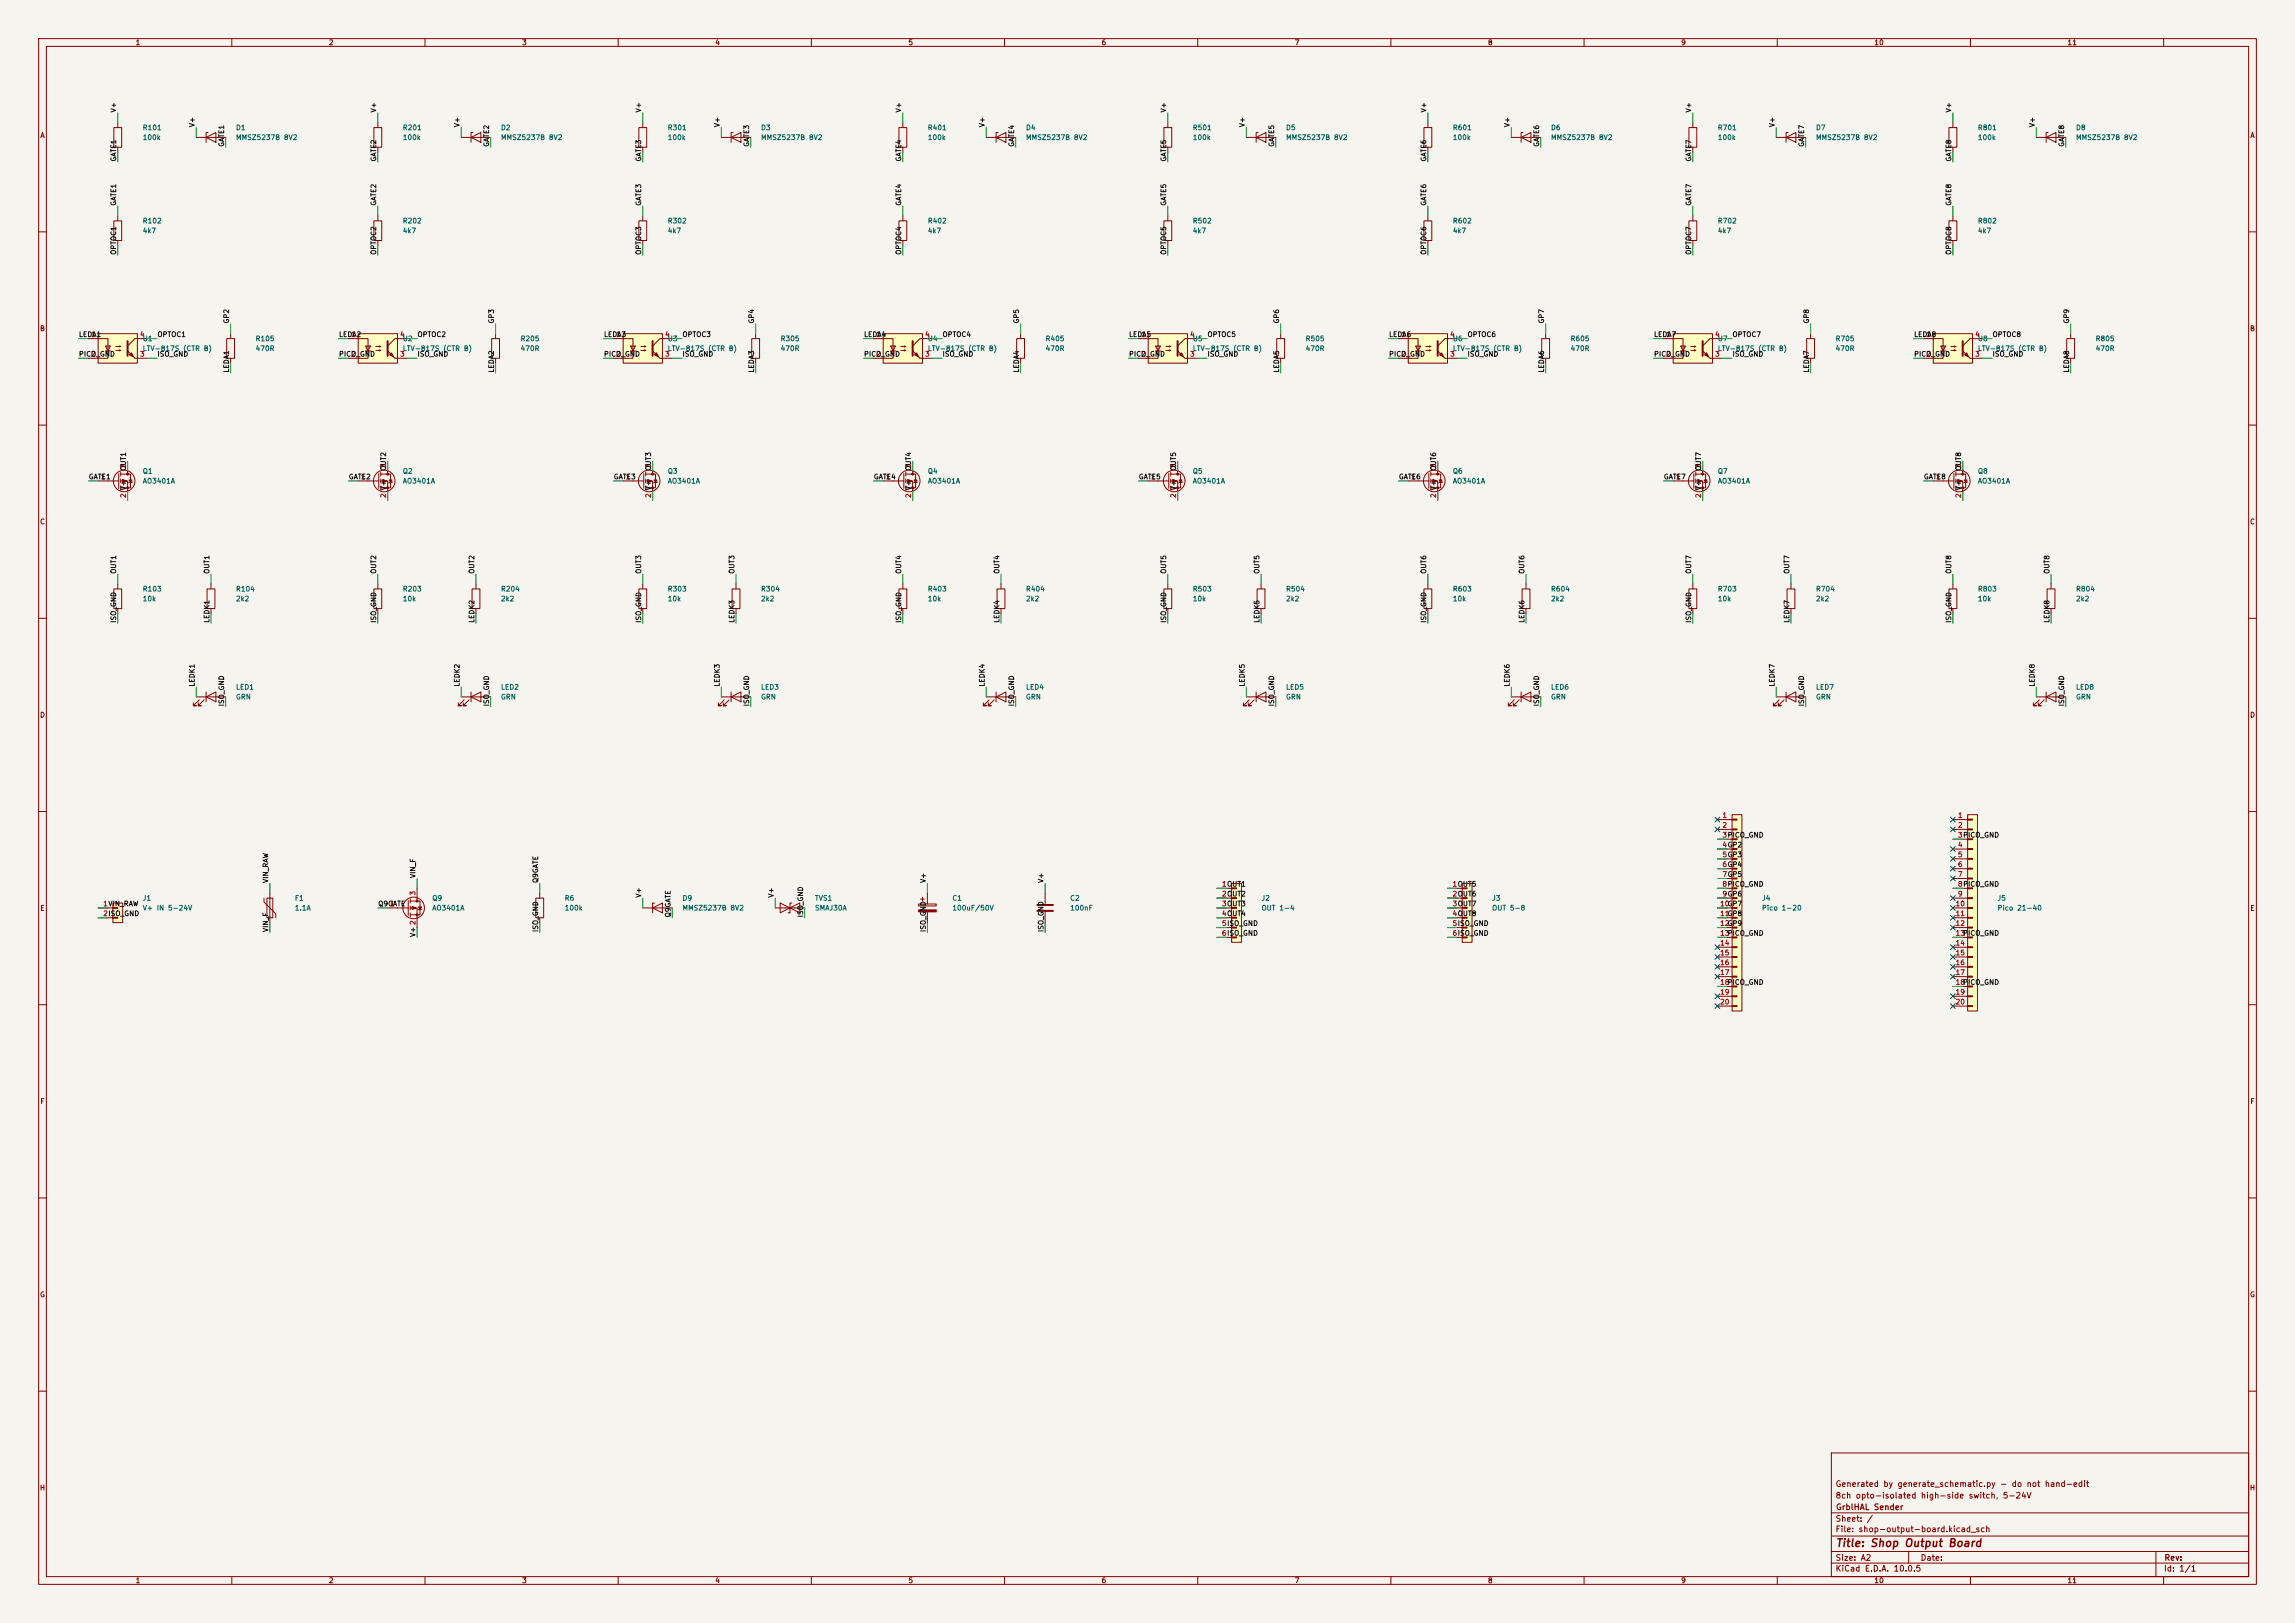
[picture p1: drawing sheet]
<svg xmlns="http://www.w3.org/2000/svg" width="594mm" height="420mm" viewBox="0 0 594 420" stroke-linecap="round" stroke-linejoin="round" font-family="sans-serif">
<defs><g id="words">
<text font-size="2" fill="#840000" x="475" y="400.8">Title: Shop Output Board</text>
<g font-size="1.5" fill="#840000">
<text x="475" y="388.1">8ch opto-isolated high-side switch, 5-24V</text>
<text x="475" y="385.1">Generated by generate_schematic.py - do not hand-edit</text>
<text x="475" y="394.1">Sheet: /</text>
<text x="475.1" y="391.1">GrblHAL Sender</text>
<text x="475" y="396.8">File: shop-output-board.kicad_sch</text>
<text x="475" y="407">KiCad E.D.A. 10.0.5</text>
<text x="475" y="404.2">Size: A2</text>
<text x="497" y="404.2">Date:</text>
<text x="560" y="407">Id: 1/1</text>
<text x="560.1" y="404.2">Rev:</text>
</g>
<g font-size="1.3" fill="#840000">
<text x="35" y="12">1</text>
<text x="85" y="12">2</text>
<text x="135" y="12">3</text>
<text x="185" y="12">4</text>
<text x="235" y="12">5</text>
<text x="285" y="12">6</text>
<text x="335" y="12">7</text>
<text x="385" y="12">8</text>
<text x="435" y="12">9</text>
<text x="485" y="12">10</text>
<text x="535" y="12">11</text>
<text x="10.3" y="36">A</text>
<text x="582.3" y="36">A</text>
<text x="10.2" y="86">B</text>
<text x="582.2" y="86">B</text>
<text x="10.2" y="136">C</text>
<text x="582.2" y="136">C</text>
<text x="10.2" y="186">D</text>
<text x="582.2" y="186">D</text>
<text x="10.3" y="236">E</text>
<text x="582.3" y="236">E</text>
<text x="10.3" y="286">F</text>
<text x="582.3" y="286">F</text>
<text x="10.2" y="336">G</text>
<text x="582.2" y="336">G</text>
<text x="10.2" y="386">H</text>
<text x="582.2" y="386">H</text>
<text x="35" y="410">1</text>
<text x="85" y="410">2</text>
<text x="135" y="410">3</text>
<text x="185" y="410">4</text>
<text x="235" y="410">5</text>
<text x="285" y="410">6</text>
<text x="335" y="410">7</text>
<text x="385" y="410">8</text>
<text x="435" y="410">9</text>
<text x="485" y="410">10</text>
<text x="535" y="410">11</text>
</g>
<g font-size="1.3" fill="#0f0f0f">
<text x="30.4" y="29.2" transform="rotate(-90 30.4 29.2)">V+</text>
<text x="97.7" y="29.2" transform="rotate(-90 97.7 29.2)">V+</text>
<text x="166.2" y="29.2" transform="rotate(-90 166.2 29.2)">V+</text>
<text x="233.6" y="29.2" transform="rotate(-90 233.6 29.2)">V+</text>
<text x="302.1" y="29.2" transform="rotate(-90 302.1 29.2)">V+</text>
<text x="369.4" y="29.2" transform="rotate(-90 369.4 29.2)">V+</text>
<text x="438" y="29.2" transform="rotate(-90 438 29.2)">V+</text>
<text x="505.3" y="29.2" transform="rotate(-90 505.3 29.2)">V+</text>
<text x="50.7" y="33" transform="rotate(-90 50.7 33)">V+</text>
<text x="119.3" y="33" transform="rotate(-90 119.3 33)">V+</text>
<text x="186.6" y="33" transform="rotate(-90 186.6 33)">V+</text>
<text x="255.1" y="33" transform="rotate(-90 255.1 33)">V+</text>
<text x="322.5" y="33" transform="rotate(-90 322.5 33)">V+</text>
<text x="391" y="33" transform="rotate(-90 391 33)">V+</text>
<text x="459.6" y="33" transform="rotate(-90 459.6 33)">V+</text>
<text x="526.9" y="33" transform="rotate(-90 526.9 33)">V+</text>
<text x="30.4" y="41.9" transform="rotate(-90 30.4 41.9)">GATE1</text>
<text x="58.3" y="38.1" transform="rotate(-90 58.3 38.1)">GATE1</text>
<text x="97.7" y="41.9" transform="rotate(-90 97.7 41.9)">GATE2</text>
<text x="126.9" y="38.1" transform="rotate(-90 126.9 38.1)">GATE2</text>
<text x="166.2" y="41.9" transform="rotate(-90 166.2 41.9)">GATE3</text>
<text x="194.2" y="38.1" transform="rotate(-90 194.2 38.1)">GATE3</text>
<text x="233.6" y="41.9" transform="rotate(-90 233.6 41.9)">GATE4</text>
<text x="262.8" y="38.1" transform="rotate(-90 262.8 38.1)">GATE4</text>
<text x="302.1" y="41.9" transform="rotate(-90 302.1 41.9)">GATE5</text>
<text x="330.1" y="38.1" transform="rotate(-90 330.1 38.1)">GATE5</text>
<text x="369.4" y="41.9" transform="rotate(-90 369.4 41.9)">GATE6</text>
<text x="398.7" y="38.1" transform="rotate(-90 398.7 38.1)">GATE6</text>
<text x="438" y="41.9" transform="rotate(-90 438 41.9)">GATE7</text>
<text x="467.2" y="38.1" transform="rotate(-90 467.2 38.1)">GATE7</text>
<text x="505.3" y="41.9" transform="rotate(-90 505.3 41.9)">GATE8</text>
<text x="534.5" y="38.1" transform="rotate(-90 534.5 38.1)">GATE8</text>
<text x="30.4" y="53.4" transform="rotate(-90 30.4 53.4)">GATE1</text>
<text x="97.7" y="53.4" transform="rotate(-90 97.7 53.4)">GATE2</text>
<text x="166.2" y="53.4" transform="rotate(-90 166.2 53.4)">GATE3</text>
<text x="233.6" y="53.4" transform="rotate(-90 233.6 53.4)">GATE4</text>
<text x="302.1" y="53.4" transform="rotate(-90 302.1 53.4)">GATE5</text>
<text x="369.4" y="53.4" transform="rotate(-90 369.4 53.4)">GATE6</text>
<text x="438" y="53.4" transform="rotate(-90 438 53.4)">GATE7</text>
<text x="505.3" y="53.4" transform="rotate(-90 505.3 53.4)">GATE8</text>
<text x="30.4" y="66.1" transform="rotate(-90 30.4 66.1)">OPTOC1</text>
<text x="97.7" y="66.1" transform="rotate(-90 97.7 66.1)">OPTOC2</text>
<text x="166.2" y="66.1" transform="rotate(-90 166.2 66.1)">OPTOC3</text>
<text x="233.6" y="66.1" transform="rotate(-90 233.6 66.1)">OPTOC4</text>
<text x="302.1" y="66.1" transform="rotate(-90 302.1 66.1)">OPTOC5</text>
<text x="369.4" y="66.1" transform="rotate(-90 369.4 66.1)">OPTOC6</text>
<text x="438" y="66.1" transform="rotate(-90 438 66.1)">OPTOC7</text>
<text x="505.3" y="66.1" transform="rotate(-90 505.3 66.1)">OPTOC8</text>
<text x="59.6" y="83.8" transform="rotate(-90 59.6 83.8)">GP2</text>
<text x="128.1" y="83.8" transform="rotate(-90 128.1 83.8)">GP3</text>
<text x="195.5" y="83.8" transform="rotate(-90 195.5 83.8)">GP4</text>
<text x="264" y="83.8" transform="rotate(-90 264 83.8)">GP5</text>
<text x="331.3" y="83.8" transform="rotate(-90 331.3 83.8)">GP6</text>
<text x="399.9" y="83.8" transform="rotate(-90 399.9 83.8)">GP7</text>
<text x="468.5" y="83.8" transform="rotate(-90 468.5 83.8)">GP8</text>
<text x="535.8" y="83.8" transform="rotate(-90 535.8 83.8)">GP9</text>
<text x="20.3" y="87.5">LEDA1</text>
<text x="40.6" y="87.5">OPTOC1</text>
<text x="87.6" y="87.5">LEDA2</text>
<text x="107.9" y="87.5">OPTOC2</text>
<text x="156.2" y="87.5">LEDA3</text>
<text x="176.5" y="87.5">OPTOC3</text>
<text x="223.5" y="87.5">LEDA4</text>
<text x="243.8" y="87.5">OPTOC4</text>
<text x="292.1" y="87.5">LEDA5</text>
<text x="312.4" y="87.5">OPTOC5</text>
<text x="359.4" y="87.5">LEDA6</text>
<text x="379.7" y="87.5">OPTOC6</text>
<text x="428" y="87.5">LEDA7</text>
<text x="448.3" y="87.5">OPTOC7</text>
<text x="495.3" y="87.5">LEDA8</text>
<text x="515.6" y="87.5">OPTOC8</text>
<text x="20.3" y="92.6">PICO_GND</text>
<text x="40.6" y="92.6">ISO_GND</text>
<text x="87.6" y="92.6">PICO_GND</text>
<text x="107.9" y="92.6">ISO_GND</text>
<text x="156.2" y="92.6">PICO_GND</text>
<text x="176.5" y="92.6">ISO_GND</text>
<text x="223.5" y="92.6">PICO_GND</text>
<text x="243.8" y="92.6">ISO_GND</text>
<text x="292.1" y="92.6">PICO_GND</text>
<text x="312.4" y="92.6">ISO_GND</text>
<text x="359.4" y="92.6">PICO_GND</text>
<text x="379.7" y="92.6">ISO_GND</text>
<text x="428" y="92.6">PICO_GND</text>
<text x="448.3" y="92.6">ISO_GND</text>
<text x="495.3" y="92.6">PICO_GND</text>
<text x="515.6" y="92.6">ISO_GND</text>
<text x="59.6" y="96.5" transform="rotate(-90 59.6 96.5)">LEDA1</text>
<text x="128.1" y="96.5" transform="rotate(-90 128.1 96.5)">LEDA2</text>
<text x="195.5" y="96.5" transform="rotate(-90 195.5 96.5)">LEDA3</text>
<text x="264" y="96.5" transform="rotate(-90 264 96.5)">LEDA4</text>
<text x="331.3" y="96.5" transform="rotate(-90 331.3 96.5)">LEDA5</text>
<text x="399.9" y="96.5" transform="rotate(-90 399.9 96.5)">LEDA6</text>
<text x="468.5" y="96.5" transform="rotate(-90 468.5 96.5)">LEDA7</text>
<text x="535.8" y="96.5" transform="rotate(-90 535.8 96.5)">LEDA8</text>
<text x="22.8" y="124.3">GATE1</text>
<text x="32.9" y="121.9" transform="rotate(-90 32.9 121.9)">OUT1</text>
<text x="90.1" y="124.3">GATE2</text>
<text x="100.2" y="121.9" transform="rotate(-90 100.2 121.9)">OUT2</text>
<text x="158.7" y="124.3">GATE3</text>
<text x="168.8" y="121.9" transform="rotate(-90 168.8 121.9)">OUT3</text>
<text x="226" y="124.3">GATE4</text>
<text x="236.1" y="121.9" transform="rotate(-90 236.1 121.9)">OUT4</text>
<text x="294.6" y="124.3">GATE5</text>
<text x="304.7" y="121.9" transform="rotate(-90 304.7 121.9)">OUT5</text>
<text x="361.9" y="124.3">GATE6</text>
<text x="372" y="121.9" transform="rotate(-90 372 121.9)">OUT6</text>
<text x="430.5" y="124.3">GATE7</text>
<text x="440.6" y="121.9" transform="rotate(-90 440.6 121.9)">OUT7</text>
<text x="497.8" y="124.3">GATE8</text>
<text x="507.9" y="121.9" transform="rotate(-90 507.9 121.9)">OUT8</text>
<text x="30.4" y="148.6" transform="rotate(-90 30.4 148.6)">OUT1</text>
<text x="54.5" y="148.6" transform="rotate(-90 54.5 148.6)">OUT1</text>
<text x="97.7" y="148.6" transform="rotate(-90 97.7 148.6)">OUT2</text>
<text x="123.1" y="148.6" transform="rotate(-90 123.1 148.6)">OUT2</text>
<text x="166.2" y="148.6" transform="rotate(-90 166.2 148.6)">OUT3</text>
<text x="190.4" y="148.6" transform="rotate(-90 190.4 148.6)">OUT3</text>
<text x="233.6" y="148.6" transform="rotate(-90 233.6 148.6)">OUT4</text>
<text x="259" y="148.6" transform="rotate(-90 259 148.6)">OUT4</text>
<text x="302.1" y="148.6" transform="rotate(-90 302.1 148.6)">OUT5</text>
<text x="326.3" y="148.6" transform="rotate(-90 326.3 148.6)">OUT5</text>
<text x="369.4" y="148.6" transform="rotate(-90 369.4 148.6)">OUT6</text>
<text x="394.8" y="148.6" transform="rotate(-90 394.8 148.6)">OUT6</text>
<text x="438" y="148.6" transform="rotate(-90 438 148.6)">OUT7</text>
<text x="463.4" y="148.6" transform="rotate(-90 463.4 148.6)">OUT7</text>
<text x="505.3" y="148.6" transform="rotate(-90 505.3 148.6)">OUT8</text>
<text x="530.7" y="148.6" transform="rotate(-90 530.7 148.6)">OUT8</text>
<text x="30.4" y="161.3" transform="rotate(-90 30.4 161.3)">ISO_GND</text>
<text x="54.5" y="161.3" transform="rotate(-90 54.5 161.3)">LEDK1</text>
<text x="97.7" y="161.3" transform="rotate(-90 97.7 161.3)">ISO_GND</text>
<text x="123.1" y="161.3" transform="rotate(-90 123.1 161.3)">LEDK2</text>
<text x="166.2" y="161.3" transform="rotate(-90 166.2 161.3)">ISO_GND</text>
<text x="190.4" y="161.3" transform="rotate(-90 190.4 161.3)">LEDK3</text>
<text x="233.6" y="161.3" transform="rotate(-90 233.6 161.3)">ISO_GND</text>
<text x="259" y="161.3" transform="rotate(-90 259 161.3)">LEDK4</text>
<text x="302.1" y="161.3" transform="rotate(-90 302.1 161.3)">ISO_GND</text>
<text x="326.3" y="161.3" transform="rotate(-90 326.3 161.3)">LEDK5</text>
<text x="369.4" y="161.3" transform="rotate(-90 369.4 161.3)">ISO_GND</text>
<text x="394.8" y="161.3" transform="rotate(-90 394.8 161.3)">LEDK6</text>
<text x="438" y="161.3" transform="rotate(-90 438 161.3)">ISO_GND</text>
<text x="463.4" y="161.3" transform="rotate(-90 463.4 161.3)">LEDK7</text>
<text x="505.3" y="161.3" transform="rotate(-90 505.3 161.3)">ISO_GND</text>
<text x="530.7" y="161.3" transform="rotate(-90 530.7 161.3)">LEDK8</text>
<text x="50.7" y="177.8" transform="rotate(-90 50.7 177.8)">LEDK1</text>
<text x="119.3" y="177.8" transform="rotate(-90 119.3 177.8)">LEDK2</text>
<text x="186.6" y="177.8" transform="rotate(-90 186.6 177.8)">LEDK3</text>
<text x="255.1" y="177.8" transform="rotate(-90 255.1 177.8)">LEDK4</text>
<text x="322.5" y="177.8" transform="rotate(-90 322.5 177.8)">LEDK5</text>
<text x="391" y="177.8" transform="rotate(-90 391 177.8)">LEDK6</text>
<text x="459.6" y="177.8" transform="rotate(-90 459.6 177.8)">LEDK7</text>
<text x="526.9" y="177.8" transform="rotate(-90 526.9 177.8)">LEDK8</text>
<text x="58.3" y="182.9" transform="rotate(-90 58.3 182.9)">ISO_GND</text>
<text x="126.9" y="182.9" transform="rotate(-90 126.9 182.9)">ISO_GND</text>
<text x="194.2" y="182.9" transform="rotate(-90 194.2 182.9)">ISO_GND</text>
<text x="262.8" y="182.9" transform="rotate(-90 262.8 182.9)">ISO_GND</text>
<text x="330.1" y="182.9" transform="rotate(-90 330.1 182.9)">ISO_GND</text>
<text x="398.7" y="182.9" transform="rotate(-90 398.7 182.9)">ISO_GND</text>
<text x="467.2" y="182.9" transform="rotate(-90 467.2 182.9)">ISO_GND</text>
<text x="534.5" y="182.9" transform="rotate(-90 534.5 182.9)">ISO_GND</text>
<text x="107.8" y="227.4" transform="rotate(-90 107.8 227.4)">VIN_F</text>
<text x="69.7" y="228.6" transform="rotate(-90 69.7 228.6)">VIN_RAW</text>
<text x="139.6" y="228.6" transform="rotate(-90 139.6 228.6)">Q9GATE</text>
<text x="166.2" y="232.4" transform="rotate(-90 166.2 232.4)">V+</text>
<text x="200.5" y="232.4" transform="rotate(-90 200.5 232.4)">V+</text>
<text x="239.9" y="228.6" transform="rotate(-90 239.9 228.6)">V+</text>
<text x="270.4" y="228.6" transform="rotate(-90 270.4 228.6)">V+</text>
<text x="97.8" y="234.8">Q9GATE</text>
<text x="173.9" y="237.5" transform="rotate(-90 173.9 237.5)">Q9GATE</text>
<text x="208.2" y="237.5" transform="rotate(-90 208.2 237.5)">ISO_GND</text>
<text x="447" y="234.8">GP7</text>
<text x="447" y="237.4">GP8</text>
<text x="447" y="239.9">GP9</text>
<text x="69.7" y="241.3" transform="rotate(-90 69.7 241.3)">VIN_F</text>
<text x="107.8" y="242.6" transform="rotate(-90 107.8 242.6)">V+ 2</text>
<text x="139.6" y="241.3" transform="rotate(-90 139.6 241.3)">ISO_GND</text>
<text x="239.9" y="241.3" transform="rotate(-90 239.9 241.3)">ISO_GND</text>
<text x="270.4" y="241.3" transform="rotate(-90 270.4 241.3)">ISO_GND</text>
<text x="447" y="242.4">PICO_GND</text>
<text x="508" y="242.4">PICO_GND</text>
<text x="447" y="255.1">PICO_GND</text>
<text x="508" y="255.1">PICO_GND</text>
</g>
<g font-size="1.3" fill="#006464">
<text x="36.8" y="34">R101</text>
<text x="60.9" y="34">D1</text>
<text x="104.1" y="34">R201</text>
<text x="129.5" y="34">D2</text>
<text x="172.7" y="34">R301</text>
<text x="196.8" y="34">D3</text>
<text x="240" y="34">R401</text>
<text x="265.4" y="34">D4</text>
<text x="308.6" y="34">R501</text>
<text x="332.7" y="34">D5</text>
<text x="375.9" y="34">R601</text>
<text x="401.3" y="34">D6</text>
<text x="444.5" y="34">R701</text>
<text x="469.9" y="34">D7</text>
<text x="511.8" y="34">R801</text>
<text x="537.2" y="34">D8</text>
<text x="36.8" y="36.5">100k</text>
<text x="60.9" y="36.5">MMSZ5237B 8V2</text>
<text x="104.1" y="36.5">100k</text>
<text x="129.5" y="36.5">MMSZ5237B 8V2</text>
<text x="172.7" y="36.5">100k</text>
<text x="196.8" y="36.5">MMSZ5237B 8V2</text>
<text x="240" y="36.5">100k</text>
<text x="265.4" y="36.5">MMSZ5237B 8V2</text>
<text x="308.6" y="36.5">100k</text>
<text x="332.7" y="36.5">MMSZ5237B 8V2</text>
<text x="375.9" y="36.5">100k</text>
<text x="401.3" y="36.5">MMSZ5237B 8V2</text>
<text x="444.5" y="36.5">100k</text>
<text x="469.9" y="36.5">MMSZ5237B 8V2</text>
<text x="511.8" y="36.5">100k</text>
<text x="537.2" y="36.5">MMSZ5237B 8V2</text>
<text x="36.8" y="58.1">R102</text>
<text x="104.1" y="58.1">R202</text>
<text x="172.7" y="58.1">R302</text>
<text x="240" y="58.1">R402</text>
<text x="308.6" y="58.1">R502</text>
<text x="375.9" y="58.1">R602</text>
<text x="444.5" y="58.1">R702</text>
<text x="511.8" y="58.1">R802</text>
<text x="36.8" y="60.7">4k7</text>
<text x="104.1" y="60.7">4k7</text>
<text x="172.7" y="60.7">4k7</text>
<text x="240" y="60.7">4k7</text>
<text x="308.6" y="60.7">4k7</text>
<text x="375.9" y="60.7">4k7</text>
<text x="444.5" y="60.7">4k7</text>
<text x="511.8" y="60.7">4k7</text>
<text x="36.8" y="88.6">U1</text>
<text x="66" y="88.6">R105</text>
<text x="104.1" y="88.6">U2</text>
<text x="134.6" y="88.6">R205</text>
<text x="172.7" y="88.6">U3</text>
<text x="201.9" y="88.6">R305</text>
<text x="240" y="88.6">U4</text>
<text x="270.5" y="88.6">R405</text>
<text x="308.6" y="88.6">U5</text>
<text x="337.8" y="88.6">R505</text>
<text x="375.9" y="88.6">U6</text>
<text x="406.4" y="88.6">R605</text>
<text x="444.5" y="88.6">U7</text>
<text x="475" y="88.6">R705</text>
<text x="511.8" y="88.6">U8</text>
<text x="542.3" y="88.6">R805</text>
<text x="36.8" y="91.1">LTV-817S (CTR B)</text>
<text x="66" y="91.1">470R</text>
<text x="104.1" y="91.1">LTV-817S (CTR B)</text>
<text x="134.6" y="91.1">470R</text>
<text x="172.7" y="91.1">LTV-817S (CTR B)</text>
<text x="201.9" y="91.1">470R</text>
<text x="240" y="91.1">LTV-817S (CTR B)</text>
<text x="270.5" y="91.1">470R</text>
<text x="308.6" y="91.1">LTV-817S (CTR B)</text>
<text x="337.8" y="91.1">470R</text>
<text x="375.9" y="91.1">LTV-817S (CTR B)</text>
<text x="406.4" y="91.1">470R</text>
<text x="444.5" y="91.1">LTV-817S (CTR B)</text>
<text x="475" y="91.1">470R</text>
<text x="511.8" y="91.1">LTV-817S (CTR B)</text>
<text x="542.3" y="91.1">470R</text>
<text x="36.8" y="122.9">Q1</text>
<text x="36.8" y="125.4">AO3401A</text>
<text x="104.1" y="122.9">Q2</text>
<text x="104.1" y="125.4">AO3401A</text>
<text x="172.7" y="122.9">Q3</text>
<text x="172.7" y="125.4">AO3401A</text>
<text x="240" y="122.9">Q4</text>
<text x="240" y="125.4">AO3401A</text>
<text x="308.6" y="122.9">Q5</text>
<text x="308.6" y="125.4">AO3401A</text>
<text x="375.9" y="122.9">Q6</text>
<text x="375.9" y="125.4">AO3401A</text>
<text x="444.5" y="122.9">Q7</text>
<text x="444.5" y="125.4">AO3401A</text>
<text x="511.8" y="122.9">Q8</text>
<text x="511.8" y="125.4">AO3401A</text>
<text x="36.8" y="153.4">R103</text>
<text x="36.8" y="155.9">10k</text>
<text x="60.9" y="153.4">R104</text>
<text x="60.9" y="155.9">2k2</text>
<text x="104.1" y="153.4">R203</text>
<text x="104.1" y="155.9">10k</text>
<text x="129.5" y="153.4">R204</text>
<text x="129.5" y="155.9">2k2</text>
<text x="172.7" y="153.4">R303</text>
<text x="172.7" y="155.9">10k</text>
<text x="196.8" y="153.4">R304</text>
<text x="196.8" y="155.9">2k2</text>
<text x="240" y="153.4">R403</text>
<text x="240" y="155.9">10k</text>
<text x="265.4" y="153.4">R404</text>
<text x="265.4" y="155.9">2k2</text>
<text x="308.6" y="153.4">R503</text>
<text x="308.6" y="155.9">10k</text>
<text x="332.7" y="153.4">R504</text>
<text x="332.7" y="155.9">2k2</text>
<text x="375.9" y="153.4">R603</text>
<text x="375.9" y="155.9">10k</text>
<text x="401.3" y="153.4">R604</text>
<text x="401.3" y="155.9">2k2</text>
<text x="444.5" y="153.4">R703</text>
<text x="444.5" y="155.9">10k</text>
<text x="469.9" y="153.4">R704</text>
<text x="469.9" y="155.9">2k2</text>
<text x="511.8" y="153.4">R803</text>
<text x="511.8" y="155.9">10k</text>
<text x="537.2" y="153.4">R804</text>
<text x="537.2" y="155.9">2k2</text>
<text x="60.9" y="178.8">LED1</text>
<text x="129.5" y="178.8">LED2</text>
<text x="196.8" y="178.8">LED3</text>
<text x="265.4" y="178.8">LED4</text>
<text x="332.7" y="178.8">LED5</text>
<text x="401.3" y="178.8">LED6</text>
<text x="469.9" y="178.8">LED7</text>
<text x="537.2" y="178.8">LED8</text>
<text x="60.9" y="181.3">GRN</text>
<text x="129.5" y="181.3">GRN</text>
<text x="196.8" y="181.3">GRN</text>
<text x="265.4" y="181.3">GRN</text>
<text x="332.7" y="181.3">GRN</text>
<text x="401.3" y="181.3">GRN</text>
<text x="469.9" y="181.3">GRN</text>
<text x="537.2" y="181.3">GRN</text>
<text x="36.8" y="233.4">J1</text>
<text x="76.2" y="233.4">F1</text>
<text x="111.7" y="233.4">Q9</text>
<text x="146" y="233.4">R6</text>
<text x="176.5" y="233.4">D9</text>
<text x="210.8" y="233.4">TVS1</text>
<text x="246.4" y="233.4">C1</text>
<text x="276.8" y="233.4">C2</text>
<text x="326.4" y="233.4">J2</text>
<text x="386.1" y="233.4">J3</text>
<text x="455.9" y="233.4">J4</text>
<text x="516.9" y="233.4">J5</text>
<text x="36.8" y="235.9">V+ IN 5-24V</text>
<text x="76.2" y="235.9">1.1A</text>
<text x="111.7" y="235.9">AO3401A</text>
<text x="146" y="235.9">100k</text>
<text x="176.5" y="235.9">MMSZ5237B 8V2</text>
<text x="210.8" y="235.9">SMAJ30A</text>
<text x="246.4" y="235.9">100uF/50V</text>
<text x="276.8" y="235.9">100nF</text>
<text x="326.4" y="235.9">OUT 1-4</text>
<text x="386.1" y="235.9">OUT 5-8</text>
<text x="455.9" y="235.9">Pico 1-20</text>
<text x="516.9" y="235.9">Pico 21-40</text>
</g>
<g font-size="1.3" fill="#a90000">
<text x="23.4" y="87.5">1</text>
<text x="36.1" y="87.5">4</text>
<text x="90.7" y="87.5">1</text>
<text x="103.4" y="87.5">4</text>
<text x="159.3" y="87.5">1</text>
<text x="172" y="87.5">4</text>
<text x="226.6" y="87.5">1</text>
<text x="239.3" y="87.5">4</text>
<text x="295.2" y="87.5">1</text>
<text x="307.9" y="87.5">4</text>
<text x="362.5" y="87.5">1</text>
<text x="375.2" y="87.5">4</text>
<text x="431.1" y="87.5">1</text>
<text x="443.8" y="87.5">4</text>
<text x="498.4" y="87.5">1</text>
<text x="511.1" y="87.5">4</text>
<text x="23.4" y="92.6">2</text>
<text x="36.1" y="92.6">3</text>
<text x="90.7" y="92.6">2</text>
<text x="103.4" y="92.6">3</text>
<text x="159.3" y="92.6">2</text>
<text x="172" y="92.6">3</text>
<text x="226.6" y="92.6">2</text>
<text x="239.3" y="92.6">3</text>
<text x="295.2" y="92.6">2</text>
<text x="307.9" y="92.6">3</text>
<text x="362.5" y="92.6">2</text>
<text x="375.2" y="92.6">3</text>
<text x="431.1" y="92.6">2</text>
<text x="443.8" y="92.6">3</text>
<text x="498.4" y="92.6">2</text>
<text x="511.1" y="92.6">3</text>
<text x="25.9" y="124.3">1</text>
<text x="32.9" y="121.4" transform="rotate(-90 32.9 121.4)">3</text>
<text x="93.2" y="124.3">1</text>
<text x="100.2" y="121.4" transform="rotate(-90 100.2 121.4)">3</text>
<text x="161.8" y="124.3">1</text>
<text x="168.8" y="121.4" transform="rotate(-90 168.8 121.4)">3</text>
<text x="229.1" y="124.3">1</text>
<text x="236.1" y="121.4" transform="rotate(-90 236.1 121.4)">3</text>
<text x="297.7" y="124.3">1</text>
<text x="304.7" y="121.4" transform="rotate(-90 304.7 121.4)">3</text>
<text x="365" y="124.3">1</text>
<text x="372" y="121.4" transform="rotate(-90 372 121.4)">3</text>
<text x="433.6" y="124.3">1</text>
<text x="440.6" y="121.4" transform="rotate(-90 440.6 121.4)">3</text>
<text x="500.9" y="124.3">1</text>
<text x="507.9" y="121.4" transform="rotate(-90 507.9 121.4)">3</text>
<text x="32.9" y="129" transform="rotate(-90 32.9 129)">2 V+</text>
<text x="100.2" y="129" transform="rotate(-90 100.2 129)">2 V+</text>
<text x="168.8" y="129" transform="rotate(-90 168.8 129)">2 V+</text>
<text x="236.1" y="129" transform="rotate(-90 236.1 129)">2 V+</text>
<text x="304.7" y="129" transform="rotate(-90 304.7 129)">2 V+</text>
<text x="372" y="129" transform="rotate(-90 372 129)">2 V+</text>
<text x="440.6" y="129" transform="rotate(-90 440.6 129)">2 V+</text>
<text x="507.9" y="129" transform="rotate(-90 507.9 129)">2 V+</text>
<text x="445.7" y="212">1</text>
<text x="445.7" y="214.5">2</text>
<text x="506.6" y="212">1</text>
<text x="506.6" y="214.5">2</text>
<text x="445.7" y="217">3PICO_GND</text>
<text x="445.7" y="219.6">4GP2</text>
<text x="506.6" y="217">3PICO_GND</text>
<text x="506.6" y="219.6">4</text>
<text x="445.7" y="222.1">5GP3</text>
<text x="445.7" y="224.7">6GP4</text>
<text x="445.7" y="227.2">7GP5</text>
<text x="506.6" y="222.1">5</text>
<text x="506.6" y="224.7">6</text>
<text x="506.6" y="227.2">7</text>
<text x="107.8" y="231.9" transform="rotate(-90 107.8 231.9)">3</text>
<text x="316.1" y="229.7">1OUT1</text>
<text x="316.1" y="232.3">2OUT2</text>
<text x="375.8" y="229.7">1OUT5</text>
<text x="375.8" y="232.3">2OUT6</text>
<text x="445.7" y="229.7">8PICO_GND</text>
<text x="445.7" y="232.3">9GP6</text>
<text x="506.6" y="229.7">8PICO_GND</text>
<text x="506.6" y="232.3">9</text>
<text x="26.6" y="234.8">1VIN_RAW</text>
<text x="26.6" y="237.4">2ISO_GND</text>
<text x="100.9" y="234.8">1</text>
<text x="316.1" y="234.8">3OUT3</text>
<text x="316.1" y="237.4">4OUT4</text>
<text x="316.1" y="239.9">5ISO_GND</text>
<text x="375.8" y="234.8">3OUT7</text>
<text x="375.8" y="237.4">4OUT8</text>
<text x="375.8" y="239.9">5ISO_GND</text>
<text x="445.1" y="234.8">10</text>
<text x="445.1" y="237.4">11</text>
<text x="445.1" y="239.9">12</text>
<text x="506" y="234.8">10</text>
<text x="506" y="237.4">11</text>
<text x="506" y="239.9">12</text>
<text x="316.1" y="242.4">6ISO_GND</text>
<text x="375.8" y="242.4">6ISO_GND</text>
<text x="445.1" y="242.4">13</text>
<text x="445.1" y="245">14</text>
<text x="506" y="242.4">13</text>
<text x="506" y="245">14</text>
<text x="445.1" y="247.5">15</text>
<text x="445.1" y="250.1">16</text>
<text x="506" y="247.5">15</text>
<text x="506" y="250.1">16</text>
<text x="445.1" y="252.6">17</text>
<text x="445.1" y="255.1">18</text>
<text x="445.1" y="257.7">19</text>
<text x="506" y="252.6">17</text>
<text x="506" y="255.1">18</text>
<text x="506" y="257.7">19</text>
<text x="445.1" y="260.2">20</text>
<text x="506" y="260.2">20</text>
</g>
</g></defs>
<path d="M0 0h594v420h-594z" fill="#f5f4ef" stroke="#f5f4ef" stroke-width=".26"/>
<g fill="none" stroke="#840000" stroke-width=".26">
<path d="M10 10h574v400h-574zM12 12h570v396h-570zM60 10v2M110 10v2M160 10v2M210 10v2M260 10v2M310 10v2M360 10v2M410 10v2M460 10v2M510 10v2"/>
<path d="M560 10v2M29.5 33h2v5.1h-2zM30.5 31.8v1.2M30.5 38.1v1.3M232.7 33h2v5.1h-2zM233.7 31.8v1.2M233.7 38.1v1.3M232.7 57.2h2v5h-2zM233.7 55.9v1.3M10 60h2M233.7 62.2v1.3M582 60h2"/>
<path d="M127.3 87.6h2v5.1h-2zM128.3 86.4v1.2M128.3 92.7v1.3M10 110h2M582 110h2M189.5 152.4h2v5.1h-2zM190.5 151.1v1.3M190.5 157.5v1.3M10 160h2M582 160h2M10 210h2M582 210h2"/>
<path d="M166.4 235h7.6M168.9 235l2.5-1.3v2.5zM169.4 233.7h-.5v2.5M10 260h2M582 260h2M10 310h2M582 310h2M10 360h2M474 376h108v32h-108zM582 360h2M474 397.5h108M474 391.5h108"/>
<path d="M60 408v2M110 408v2M160 408v2M210 408v2M260 408v2M310 408v2M360 408v2M410 408v2M460 408v2M474 404.5h108M474 401.5h108M494 401.5v3"/>
<path d="M510 408v2M558 401.5v6.5M560 408v2"/>
</g>
<path d="M161.3 86.4h10.1v7.6h-10.1z" fill="#ffffc2"/>
<path d="M158.7 87.6h5.1v3.2M161.3 86.4h10.1v7.6h-10.1zM163.2 89.5h1.3l-.7 1.3zM163.2 90.8h1.3M163.8 90.8v1.9h-5.1M165.9 89.7h1.2M165.9 90.7h1.2M170.8 92.7h3.2M174 87.6h-3.2l-1.9 1.9" fill="none" stroke="#840000" stroke-width=".26"/>
<path d="M168.9 88.3v3.8" fill="none" stroke="#840000" stroke-width=".51"/>
<g fill="#840000" stroke="#840000" stroke-width=".26">
<path d="M169.4 91.8l.5-.5 .5 1z"/>
<path d="M168.9 90.8l1.9 1.9z"/>
</g>
<path d="M364.5 86.4h10.1v7.6h-10.1z" fill="#ffffc2"/>
<g fill="none" stroke="#840000" stroke-width=".26">
<path d="M50.8 35.6h7.6M53.3 35.6l2.6-1.3v2.5zM53.8 34.3h-.5v2.5M255.3 35.6h7.6M257.8 35.6l2.5-1.3v2.5zM258.3 34.3h-.5v2.5M368.6 33h2v5.1h-2zM369.6 31.8v1.2M369.6 38.1v1.3M29.5 57.2h2v5h-2zM30.5 55.9v1.3M437.1 57.2h2.1v5h-2.1z"/>
<path d="M438.1 55.9v1.3M30.5 62.2v1.3M438.1 62.2v1.3M330.5 87.6h2v5.1h-2zM331.5 86.4v1.2M331.5 92.7v1.3M361.9 87.6h5.1v3.2M364.5 86.4h10.1v7.6h-10.1zM366.4 89.5h1.3l-.7 1.3zM366.4 90.8h1.3M367 90.8v1.9h-5.1M369.1 89.7h1.2"/>
<path d="M369.1 90.7h1.2M374 92.7h3.2M377.2 87.6h-3.2l-1.9 1.9M29.5 152.4h2v5.1h-2zM30.5 151.1v1.3M30.5 157.5v1.3M53.6 152.4h2v5.1h-2zM54.6 151.1v1.3M54.6 157.5v1.3M189.2 179.1v2.5M186.7 180.3h7.6M187.5 181.1l-1.6 1.5h.8h-.8v-.7"/>
<path d="M188.7 181.1l-1.5 1.5h.8h-.8v-.7M189.2 180.3l2.6-1.2v2.5zM200.7 235h7.6M201.9 233.7v2.5l5.1-2.5v2.5zM205 233.7h-.5v2.5h-.5"/>
</g>
<path d="M372.1 88.3v3.8" fill="none" stroke="#840000" stroke-width=".51"/>
<g fill="#840000" stroke="#840000" stroke-width=".26">
<path d="M372.6 91.8l.5-.5 .5 1z"/>
<path d="M372.1 90.8l1.9 1.9z"/>
</g>
<path d="M318.8 228.6h2.5v15.2h-2.5z" fill="#ffffc2"/>
<g fill="none" stroke="#840000" stroke-width=".26">
<path d="M165.4 33h2v5.1h-2zM166.4 31.8v1.2M166.4 38.1v1.3M186.7 35.6h7.6M189.2 35.6l2.6-1.3v2.5zM189.7 34.3h-.5v2.5M301.2 33h2.1v5.1h-2.1zM302.3 31.8v1.2M302.3 38.1v1.3M437.1 33h2.1v5.1h-2.1zM438.1 31.8v1.2M438.1 38.1v1.3"/>
<path d="M368.6 57.2h2v5h-2zM369.6 55.9v1.3M369.6 62.2v1.3M58.7 87.6h2v5.1h-2zM59.7 86.4v1.2M59.7 92.7v1.3M53.3 179.1v2.5M50.8 180.3h7.6M51.6 181.1l-1.6 1.5h.8h-.8v-.7M52.8 181.1l-1.5 1.5h.8h-.8v-.7M53.3 180.3l2.6-1.2v2.5zM270.5 231.1v2.8"/>
<path d="M270.5 236v2.8M315 229.9h3.8M315 232.4h3.8M315 235h3.8M315 237.5h3.8M318.8 228.6h2.5v15.2h-2.5zM318.8 229.7h1.2v.3h-1.2zM318.8 232.3h1.2v.2h-1.2zM318.8 234.8h1.2v.3h-1.2zM318.8 237.4h1.2v.2h-1.2zM318.8 239.9h1.2v.3h-1.2zM315 240h3.8"/>
<path d="M315 242.6h3.8M318.8 242.4h1.2v.3h-1.2z"/>
</g>
<path d="M268.5 234.2h4M268.5 235.7h4" fill="none" stroke="#840000" stroke-width=".51"/>
<path d="M29.2 233.7h2.5v5.1h-2.5z" fill="#ffffc2"/>
<path d="M25.4 235h3.8M25.4 237.5h3.8M29.2 233.7h2.5v5.1h-2.5zM29.2 234.8h1.3v.3h-1.3zM29.2 237.4h1.3v.2h-1.3z" fill="none" stroke="#840000" stroke-width=".26"/>
<path d="M25.4 86.4h10.2v7.6h-10.2z" fill="#ffffc2"/>
<g fill="none" stroke="#840000" stroke-width=".26">
<path d="M391.2 35.6h7.6M393.7 35.6l2.5-1.3v2.5zM394.2 34.3h-.5v2.5M165.4 57.2h2v5h-2zM166.4 55.9v1.3M301.2 57.2h2.1v5h-2.1zM302.3 55.9v1.3M166.4 62.2v1.3M302.3 62.2v1.3M22.9 87.6h5v3.2M25.4 86.4h10.2v7.6h-10.2zM27.3 89.5h1.3l-.7 1.3z"/>
<path d="M27.3 90.8h1.3M27.9 90.8v1.9h-5M30 89.7h1.2M30 90.7h1.2M34.9 92.7h3.2M38.1 87.6h-3.2l-1.9 1.9M33 119.4v3.3M25.4 124.5h5.3M30.7 122.6v3.8M31.2 122.7h2.6v3.5h-2.6M31.2 124.5h1.8v5M31.2 122.2v1"/>
<path d="M31.2 124v1M31.2 125.7v1M33.4 124.2h.8l-.4 .6zM34.3 124.7l-1 .3M462.5 152.4h2.1v5.1h-2.1zM463.5 151.1v1.3M463.5 157.5v1.3M68.3 232.4v1l3.1 3.1v1M69.1 232.4h1.5v5.1h-1.5zM69.8 231.1v7.7"/>
<circle cx="32.1" cy="124.5" r="2.79"/>
</g>
<path d="M33 88.3v3.8" fill="none" stroke="#840000" stroke-width=".51"/>
<g fill="#840000" stroke="#840000" stroke-width=".26">
<path d="M33.5 91.8l.5-.5 .5 1z"/>
<path d="M33 90.8l1.9 1.9z"/>
<path d="M31.7 124.1l1.1 .4-1.1 .3z"/>
<circle cx="33" cy="122.7" r=".25"/>
<circle cx="33" cy="126.2" r=".25"/>
</g>
<path d="M297.2 86.4h10.1v7.6h-10.1z" fill="#ffffc2"/>
<path d="M294.6 87.6h5.1v3.2M297.2 86.4h10.1v7.6h-10.1zM299.1 89.5h1.3l-.7 1.3zM299.1 90.8h1.3M299.7 90.8v1.9h-5.1M301.8 89.7h1.2M301.8 90.7h1.2M306.7 92.7h3.2M309.9 87.6h-3.2l-1.9 1.9" fill="none" stroke="#840000" stroke-width=".26"/>
<path d="M304.8 88.3v3.8" fill="none" stroke="#840000" stroke-width=".51"/>
<g fill="#840000" stroke="#840000" stroke-width=".26">
<path d="M305.3 91.8l.5-.5 .5 1z"/>
<path d="M304.8 90.8l1.9 1.9z"/>
</g>
<path d="M448.3 210.8h2.5v50.8h-2.5z" fill="#ffffc2"/>
<g fill="none" stroke="#840000" stroke-width=".26">
<path d="M372.1 119.4v3.3M364.5 124.5h5.3M369.8 122.6v3.8M370.3 122.7h2.6v3.5h-2.6M370.3 124.5h1.8v5M370.3 122.2v1M370.3 124v1M370.3 125.7v1M372.5 124.2h.8l-.4 .6zM373.4 124.7l-1 .3M122.2 152.4h2v5.1h-2zM123.2 151.1v1.3"/>
<path d="M123.2 157.5v1.3M444.5 212.1h3.8M444.5 214.6h3.8M444.5 217.2h3.8M444.5 219.7h3.8M448.3 210.8h2.5v50.8h-2.5zM448.3 212h1.3v.2h-1.3zM448.3 214.5h1.3v.3h-1.3zM448.3 217h1.3v.3h-1.3zM448.3 219.6h1.3v.2h-1.3zM444.5 222.3h3.8M444.5 224.8h3.8"/>
<path d="M444.5 227.3h3.8M444.5 229.9h3.8M444.5 232.4h3.8M444.5 235h3.8M444.5 237.5h3.8M448.3 222.1h1.3v.3h-1.3zM448.3 224.7h1.3v.2h-1.3zM448.3 227.2h1.3v.3h-1.3zM448.3 229.7h1.3v.3h-1.3zM448.3 232.3h1.3v.2h-1.3zM448.3 234.8h1.3v.3h-1.3zM448.3 237.4h1.3v.2h-1.3z"/>
<path d="M448.3 239.9h1.3v.3h-1.3zM444.5 240h3.8M444.5 242.6h3.8M444.5 245.1h3.8M444.5 247.7h3.8M444.5 250.2h3.8M444.5 252.7h3.8M444.5 255.3h3.8M444.5 257.8h3.8M448.3 242.4h1.3v.3h-1.3zM448.3 245h1.3v.2h-1.3zM448.3 247.5h1.3v.3h-1.3z"/>
<path d="M448.3 250.1h1.3v.2h-1.3zM448.3 252.6h1.3v.3h-1.3zM448.3 255.1h1.3v.3h-1.3zM448.3 257.7h1.3v.2h-1.3zM444.5 260.4h3.8M448.3 260.2h1.3v.3h-1.3z"/>
<circle cx="371.2" cy="124.5" r="2.79"/>
</g>
<g fill="#840000" stroke="#840000" stroke-width=".26">
<path d="M370.8 124.1l1.1 .4-1.1 .3z"/>
<circle cx="372.1" cy="122.7" r=".25"/>
<circle cx="372.1" cy="126.2" r=".25"/>
</g>
<path d="M509.3 210.8h2.5v50.8h-2.5z" fill="#ffffc2"/>
<g fill="none" stroke="#840000" stroke-width=".26">
<path d="M322.6 35.6h7.6M325.1 35.6l2.6-1.3v2.5zM325.6 34.3h-.5v2.5M96.8 57.2h2v5h-2zM97.8 55.9v1.3M97.8 62.2v1.3M194.6 87.6h2v5.1h-2zM195.6 86.4v1.2M195.6 92.7v1.3M100.3 119.4v3.3M440.7 119.4v3.3M508 119.4v3.3"/>
<path d="M92.7 124.5h5.3M98 122.6v3.8M98.6 122.7h2.5v3.5h-2.5M98.6 124.5h1.7v5M98.6 122.2v1M98.6 124v1M98.6 125.7v1M100.7 124.2h.8l-.4 .6zM101.6 124.7l-1 .3M433.1 124.5h5.3M438.4 122.6v3.8M438.9 122.7h2.6v3.5h-2.6"/>
<path d="M438.9 124.5h1.8v5M438.9 122.2v1M438.9 124v1M438.9 125.7v1M441.1 124.2h.7l-.3 .6zM442 124.7l-1.1 .3M500.4 124.5h5.3M505.7 122.6v3.8M506.2 122.7h2.6v3.5h-2.6M506.2 124.5h1.8v5M506.2 122.2v1M506.2 124v1"/>
<path d="M506.2 125.7v1M508.4 124.2h.7l-.3 .6zM509.3 124.7l-1 .3M96.8 152.4h2v5.1h-2zM97.8 151.1v1.3M97.8 157.5v1.3M394 152.4h2v5.1h-2zM395 151.1v1.3M395 157.5v1.3M504.4 152.4h2.1v5.1h-2.1zM505.5 151.1v1.3M505.5 157.5v1.3"/>
<path d="M529.8 152.4h2.1v5.1h-2.1zM530.9 151.1v1.3M530.9 157.5v1.3M121.9 179.1v2.5M529.6 179.1v2.5M119.4 180.3h7.6M120.1 181.1l-1.5 1.5h.8h-.8v-.7M121.4 181.1l-1.5 1.5h.7h-.7v-.7M121.9 180.3l2.6-1.2v2.5zM527 180.3h7.7M527.8 181.1l-1.5 1.5h.7h-.7v-.7M529.1 181.1l-1.5 1.5h.7h-.7v-.7"/>
<path d="M529.6 180.3l2.5-1.2v2.5zM505.5 212.1h3.8M505.5 214.6h3.8M505.5 217.2h3.8M505.5 219.7h3.8M509.3 210.8h2.5v50.8h-2.5zM509.3 212h1.2v.2h-1.2zM509.3 214.5h1.2v.3h-1.2zM509.3 217h1.2v.3h-1.2zM509.3 219.6h1.2v.2h-1.2zM100.3 235h5.4M105.7 233v3.9"/>
<path d="M106.2 233.2h2.5v3.5h-2.5M106.2 235h1.7v5M106.2 232.7v1M106.2 234.4v1.1M106.2 236.2v1M107.9 229.9v3.3M108.3 234.7h.8l-.4 .6zM109.2 235.2l-1 .3M505.5 222.3h3.8M505.5 224.8h3.8M505.5 227.3h3.8M505.5 229.9h3.8"/>
<path d="M505.5 232.4h3.8M505.5 235h3.8M505.5 237.5h3.8M509.3 222.1h1.2v.3h-1.2zM509.3 224.7h1.2v.2h-1.2zM509.3 227.2h1.2v.3h-1.2zM509.3 229.7h1.2v.3h-1.2zM509.3 232.3h1.2v.2h-1.2zM509.3 234.8h1.2v.3h-1.2zM509.3 237.4h1.2v.2h-1.2zM509.3 239.9h1.2v.3h-1.2zM505.5 240h3.8"/>
<path d="M505.5 242.6h3.8M505.5 245.1h3.8M505.5 247.7h3.8M505.5 250.2h3.8M505.5 252.7h3.8M505.5 255.3h3.8M505.5 257.8h3.8M509.3 242.4h1.2v.3h-1.2zM509.3 245h1.2v.2h-1.2zM509.3 247.5h1.2v.3h-1.2zM509.3 250.1h1.2v.2h-1.2zM509.3 252.6h1.2v.3h-1.2z"/>
<path d="M509.3 255.1h1.2v.3h-1.2zM509.3 257.7h1.2v.2h-1.2zM505.5 260.4h3.8M509.3 260.2h1.2v.3h-1.2z"/>
<circle cx="99.4" cy="124.5" r="2.79"/>
<circle cx="439.8" cy="124.5" r="2.79"/>
<circle cx="507.1" cy="124.5" r="2.79"/>
<circle cx="107.1" cy="234.9" r="2.79"/>
</g>
<g fill="#840000" stroke="#840000" stroke-width=".26">
<path d="M99.1 124.1l1 .4-1 .3z"/>
<path d="M439.4 124.1l1 .4-1 .3z"/>
<path d="M106.7 234.6l1 .4-1 .3z"/>
<path d="M506.7 124.1l1 .4-1 .3z"/>
<circle cx="100.3" cy="122.7" r=".25"/>
<circle cx="100.3" cy="126.2" r=".25"/>
<circle cx="440.7" cy="122.7" r=".25"/>
<circle cx="440.7" cy="126.2" r=".25"/>
<circle cx="107.9" cy="233.2" r=".25"/>
<circle cx="107.9" cy="236.7" r=".25"/>
<circle cx="508" cy="122.7" r=".25"/>
<circle cx="508" cy="126.2" r=".25"/>
</g>
<path d="M378.5 228.6h2.5v15.2h-2.5z" fill="#ffffc2"/>
<g fill="none" stroke="#840000" stroke-width=".26">
<path d="M534.9 87.6h2.1v5.1h-2.1zM535.9 86.4v1.2M535.9 92.7v1.3M437.1 152.4h2.1v5.1h-2.1zM438.1 151.1v1.3M438.1 157.5v1.3M325.1 179.1v2.5M322.6 180.3h7.6M323.3 181.1l-1.5 1.5h.8h-.8v-.7M324.6 181.1l-1.5 1.5h.7h-.7v-.7M325.1 180.3l2.6-1.2v2.5zM374.6 229.9h3.9"/>
<path d="M374.6 232.4h3.9M374.6 235h3.9M374.6 237.5h3.9M378.5 228.6h2.5v15.2h-2.5zM378.5 229.7h1.2v.3h-1.2zM378.5 232.3h1.2v.2h-1.2zM378.5 234.8h1.2v.3h-1.2zM378.5 237.4h1.2v.2h-1.2zM378.5 239.9h1.2v.3h-1.2zM374.6 240h3.9M374.6 242.6h3.9M378.5 242.4h1.2v.3h-1.2z"/>
</g>
<path d="M500.4 86.4h10.1v7.6h-10.1z" fill="#ffffc2"/>
<g fill="none" stroke="#840000" stroke-width=".26">
<path d="M497.8 87.6h5.1v3.2M500.4 86.4h10.1v7.6h-10.1zM502.3 89.5h1.3l-.7 1.3zM502.3 90.8h1.3M502.9 90.8v1.9h-5.1M505 89.7h1.2M505 90.7h1.2M509.9 92.7h3.2M513.1 87.6h-3.2l-1.9 1.9M237.7 233.9h4.6v.5h-4.6zM238.3 232.7h1M238.8 232.2v1"/>
<path d="M240 231.1v2.8M240 236v2.8"/>
</g>
<path d="M508 88.3v3.8" fill="none" stroke="#840000" stroke-width=".51"/>
<g fill="#840000" stroke="#840000" stroke-width=".26">
<path d="M508.5 91.8l.5-.5 .5 1z"/>
<path d="M508 90.8l1.9 1.9z"/>
<path d="M237.7 235.5h4.6v.5h-4.6z"/>
</g>
<path d="M92.7 86.4h10.2v7.6h-10.2z" fill="#ffffc2"/>
<g fill="none" stroke="#840000" stroke-width=".26">
<path d="M504.4 57.2h2.1v5h-2.1zM505.5 55.9v1.3M505.5 62.2v1.3M90.2 87.6h5v3.2M92.7 86.4h10.2v7.6h-10.2zM94.6 89.5h1.3l-.7 1.3zM94.6 90.8h1.3M95.2 90.8v1.9h-5M97.3 89.7h1.3M97.3 90.7h1.3M102.2 92.7h3.2M105.4 87.6h-3.2l-1.9 1.9"/>
<path d="M138.7 232.4h2v5.1h-2zM139.7 231.1v1.3M139.7 237.5v1.3"/>
</g>
<path d="M100.3 88.3v3.8" fill="none" stroke="#840000" stroke-width=".51"/>
<g fill="#840000" stroke="#840000" stroke-width=".26">
<path d="M100.8 91.8l.5-.5 .6 1z"/>
<path d="M100.3 90.8l1.9 1.9z"/>
</g>
<path d="M228.6 86.4h10.2v7.6h-10.2z" fill="#ffffc2"/>
<g fill="none" stroke="#840000" stroke-width=".26">
<path d="M504.4 33h2.1v5.1h-2.1zM505.5 31.8v1.2M505.5 38.1v1.3M527 35.6h7.7M529.6 35.6l2.5-1.3v2.5zM530.1 34.3h-.5v2.5M226.1 87.6h5v3.2M228.6 86.4h10.2v7.6h-10.2zM230.5 89.5h1.3l-.7 1.3zM230.5 90.8h1.3M231.1 90.8v1.9h-5M233.2 89.7h1.2"/>
<path d="M233.2 90.7h1.2M238.1 92.7h3.2M241.3 87.6h-3.2l-1.9 1.9M263.1 87.6h2.1v5.1h-2.1zM264.2 86.4v1.2M264.2 92.7v1.3M399 87.6h2.1v5.1h-2.1zM400 86.4v1.2M400 92.7v1.3M467.6 87.6h2v5.1h-2zM468.6 86.4v1.2M468.6 92.7v1.3"/>
<path d="M168.9 119.4v3.3M304.8 119.4v3.3M161.3 124.5h5.3M166.6 122.6v3.8M167.1 122.7h2.6v3.5h-2.6M167.1 124.5h1.8v5M167.1 122.2v1M167.1 124v1M167.1 125.7v1M169.3 124.2h.8l-.4 .6zM170.2 124.7l-1 .3M297.2 124.5h5.3"/>
<path d="M302.5 122.6v3.8M303 122.7h2.6v3.5h-2.6M303 124.5h1.8v5M303 122.2v1M303 124v1M303 125.7v1M305.2 124.2h.7l-.3 .6zM306.1 124.7l-1 .3M232.7 152.4h2v5.1h-2zM233.7 151.1v1.3M233.7 157.5v1.3M325.4 152.4h2v5.1h-2z"/>
<path d="M326.4 151.1v1.3M326.4 157.5v1.3M393.7 179.1v2.5M391.2 180.3h7.6M391.9 181.1l-1.5 1.5h.8h-.8v-.7M393.2 181.1l-1.5 1.5h.7h-.7v-.7M393.7 180.3l2.5-1.2v2.5z"/>
<circle cx="168" cy="124.5" r="2.79"/>
<circle cx="303.9" cy="124.5" r="2.79"/>
</g>
<path d="M236.2 88.3v3.8" fill="none" stroke="#840000" stroke-width=".51"/>
<g fill="#840000" stroke="#840000" stroke-width=".26">
<path d="M236.7 91.8l.5-.5 .5 1z"/>
<path d="M236.2 90.8l1.9 1.9z"/>
<path d="M303.5 124.1l1 .4-1 .3z"/>
<path d="M167.6 124.1l1.1 .4-1.1 .3z"/>
<circle cx="304.8" cy="122.7" r=".25"/>
<circle cx="304.8" cy="126.2" r=".25"/>
<circle cx="168.9" cy="122.7" r=".25"/>
<circle cx="168.9" cy="126.2" r=".25"/>
</g>
<path d="M433.1 86.4h10.1v7.6h-10.1z" fill="#ffffc2"/>
<g fill="none" stroke="#840000" stroke-width=".26">
<path d="M96.8 33h2v5.1h-2zM97.8 31.8v1.2M97.8 38.1v1.3M119.4 35.6h7.6M121.9 35.6l2.6-1.3v2.5zM122.4 34.3h-.5v2.5M459.7 35.6h7.7M462.3 35.6l2.5-1.3v2.5zM462.8 34.3h-.5v2.5M430.5 87.6h5.1v3.2M433.1 86.4h10.1v7.6h-10.1zM435 89.5h1.2l-.6 1.3z"/>
<path d="M435 90.8h1.2M435.6 90.8v1.9h-5.1M437.6 89.7h1.3M437.6 90.7h1.3M442.6 92.7h3.2M445.8 87.6h-3.2l-1.9 1.9M236.2 119.4v3.3M228.6 124.5h5.3M233.9 122.6v3.8M234.4 122.7h2.6v3.5h-2.6M234.4 124.5h1.8v5M234.4 122.2v1"/>
<path d="M234.4 124v1M234.4 125.7v1M236.6 124.2h.8l-.4 .6zM237.5 124.7l-1 .3M165.4 152.4h2v5.1h-2zM166.4 151.1v1.3M166.4 157.5v1.3M258.1 152.4h2v5.1h-2zM259.1 151.1v1.3M259.1 157.5v1.3M301.2 152.4h2.1v5.1h-2.1zM302.3 151.1v1.3"/>
<path d="M302.3 157.5v1.3M368.6 152.4h2v5.1h-2zM369.6 151.1v1.3M369.6 157.5v1.3M257.8 179.1v2.5M462.3 179.1v2.5M255.3 180.3h7.6M256 181.1l-1.5 1.5h.8h-.8v-.7M257.3 181.1l-1.5 1.5h.7h-.7v-.7M257.8 180.3l2.5-1.2v2.5zM459.7 180.3h7.7M460.5 181.1l-1.5 1.5h.7h-.7v-.7"/>
<path d="M461.8 181.1l-1.6 1.5h.8h-.8v-.7M462.3 180.3l2.5-1.2v2.5z"/>
<circle cx="235.3" cy="124.5" r="2.79"/>
</g>
<path d="M440.7 88.3v3.8" fill="none" stroke="#840000" stroke-width=".51"/>
<g fill="#840000" stroke="#840000" stroke-width=".26">
<path d="M441.2 91.8l.5-.5 .5 1z"/>
<path d="M440.7 90.8l1.9 1.9z"/>
<path d="M234.9 124.1l1.1 .4-1.1 .3z"/>
<circle cx="236.2" cy="122.7" r=".25"/>
<circle cx="236.2" cy="126.2" r=".25"/>
</g>
<g fill="none" stroke="#009600" stroke-width=".26">
<path d="M30.5 29.2v2.6M30.5 39.4v2.5M50.8 33v2.6M58.4 35.6v2.5M97.8 29.2v2.6M97.8 39.4v2.5M119.4 33v2.6M127 35.6v2.5M166.4 29.2v2.6M166.4 39.4v2.5M186.7 33v2.6M194.3 35.6v2.5"/>
<path d="M233.7 29.2v2.6M233.7 39.4v2.5M255.3 33v2.6M262.9 35.6v2.5M302.3 29.2v2.6M302.3 39.4v2.5M322.6 33v2.6M330.2 35.6v2.5M369.6 29.2v2.6M369.6 39.4v2.5M391.2 33v2.6M398.8 35.6v2.5"/>
<path d="M438.1 29.2v2.6M438.1 39.4v2.5M459.7 33v2.6M467.4 35.6v2.5M505.5 29.2v2.6M505.5 39.4v2.5M527 33v2.6M534.7 35.6v2.5M30.5 53.3v2.6M97.8 53.3v2.6M166.4 53.3v2.6M233.7 53.3v2.6"/>
<path d="M302.3 53.3v2.6M369.6 53.3v2.6M438.1 53.3v2.6M505.5 53.3v2.6M30.5 63.5v2.5M97.8 63.5v2.5M166.4 63.5v2.5M233.7 63.5v2.5M302.3 63.5v2.5M369.6 63.5v2.5M438.1 63.5v2.5M505.5 63.5v2.5"/>
<path d="M20.3 92.7h2.6M20.3 87.6h2.6M38.1 92.7h2.5M38.1 87.6h2.5M59.7 83.8v2.6M59.7 94v2.5M87.6 92.7h2.6M87.6 87.6h2.6M105.4 92.7h2.5M105.4 87.6h2.5M128.3 83.8v2.6M128.3 94v2.5"/>
<path d="M156.2 92.7h2.5M156.2 87.6h2.5M174 92.7h2.5M174 87.6h2.5M195.6 83.8v2.6M195.6 94v2.5M223.5 92.7h2.6M223.5 87.6h2.6M241.3 92.7h2.5M241.3 87.6h2.5M264.2 83.8v2.6M264.2 94v2.5"/>
<path d="M292.1 92.7h2.5M292.1 87.6h2.5M309.9 92.7h2.5M309.9 87.6h2.5M331.5 83.8v2.6M331.5 94v2.5M359.4 92.7h2.5M359.4 87.6h2.5M377.2 92.7h2.5M377.2 87.6h2.5M400 83.8v2.6M400 94v2.5"/>
<path d="M428 92.7h2.5M428 87.6h2.5M445.8 92.7h2.5M445.8 87.6h2.5M468.6 83.8v2.6M468.6 94v2.5M495.3 92.7h2.5M495.3 87.6h2.5M513.1 92.7h2.5M513.1 87.6h2.5M535.9 83.8v2.6M535.9 94v2.5"/>
<path d="M33 119.4v2.5M100.3 119.4v2.5M168.9 119.4v2.5M236.2 119.4v2.5M304.8 119.4v2.5M372.1 119.4v2.5M440.7 119.4v2.5M508 119.4v2.5M22.9 124.5h2.5M33 127v2.5M90.2 124.5h2.5M100.3 127v2.5"/>
<path d="M158.7 124.5h2.6M168.9 127v2.5M226.1 124.5h2.5M236.2 127v2.5M294.6 124.5h2.6M304.8 127v2.5M361.9 124.5h2.6M372.1 127v2.5M430.5 124.5h2.6M440.7 127v2.5M497.8 124.5h2.6M508 127v2.5"/>
<path d="M30.5 148.6v2.5M30.5 158.8v2.5M54.6 148.6v2.5M54.6 158.8v2.5M97.8 148.6v2.5M97.8 158.8v2.5M123.2 148.6v2.5M123.2 158.8v2.5M166.4 148.6v2.5M166.4 158.8v2.5M190.5 148.6v2.5M190.5 158.8v2.5"/>
<path d="M233.7 148.6v2.5M233.7 158.8v2.5M259.1 148.6v2.5M259.1 158.8v2.5M302.3 148.6v2.5M302.3 158.8v2.5M326.4 148.6v2.5M326.4 158.8v2.5M369.6 148.6v2.5M369.6 158.8v2.5M395 148.6v2.5M395 158.8v2.5"/>
<path d="M438.1 148.6v2.5M438.1 158.8v2.5M463.5 148.6v2.5M463.5 158.8v2.5M505.5 148.6v2.5M505.5 158.8v2.5M530.9 148.6v2.5M530.9 158.8v2.5M50.8 177.8v2.5M119.4 177.8v2.5M186.7 177.8v2.5M255.3 177.8v2.5"/>
<path d="M322.6 177.8v2.5M391.2 177.8v2.5M459.7 177.8v2.5M527 177.8v2.5M58.4 180.3v2.6M127 180.3v2.6M194.3 180.3v2.6M262.9 180.3v2.6M330.2 180.3v2.6M398.8 180.3v2.6M467.4 180.3v2.6M534.7 180.3v2.6"/>
<path d="M444.5 217.2h2.5M444.5 219.7h2.5M505.5 217.2h2.5M25.4 235h2.5M25.4 237.5h2.5M69.8 228.6v2.5M69.8 238.8v2.5M97.8 235h2.5M107.9 227.3v2.6M139.7 228.6v2.5M139.7 238.8v2.5M166.4 232.4v2.6"/>
<path d="M174 235v2.5M200.7 232.4v2.6M208.3 235v2.5M240 228.6v2.5M240 238.8v2.5M270.5 228.6v2.5M270.5 238.8v2.5M315 235h2.5M315 237.5h2.5M315 229.9h2.5M315 232.4h2.5M374.6 235h2.6"/>
<path d="M374.6 237.5h2.6M374.6 229.9h2.6M374.6 232.4h2.6M444.5 235h2.5M444.5 237.5h2.5M444.5 229.9h2.5M444.5 232.4h2.5M444.5 222.3h2.5M444.5 224.8h2.5M444.5 227.3h2.5M505.5 229.9h2.5M107.9 240v2.6"/>
<path d="M315 242.6h2.5M315 240h2.5M374.6 242.6h2.6M374.6 240h2.6M444.5 242.6h2.5M444.5 240h2.5M444.5 255.3h2.5M505.5 242.6h2.5M505.5 255.3h2.5"/>
</g>
<g fill="none" stroke="#000084" stroke-width=".26">
<path d="M443.9 211.5l1.2 1.2M443.9 214l1.2 1.2M445.1 211.5l-1.2 1.2M445.1 214l-1.2 1.2M504.9 211.5l1.2 1.2M504.9 214l1.2 1.2M504.9 219.1l1.2 1.2M506.1 211.5l-1.2 1.2M506.1 214l-1.2 1.2M506.1 219.1l-1.2 1.2M504.9 224.2l1.2 1.2M504.9 226.7l1.2 1.2"/>
<path d="M504.9 231.8l1.2 1.2M504.9 234.3l1.2 1.3M504.9 236.9l1.2 1.2M504.9 239.4l1.2 1.2M504.9 221.6l1.2 1.3M506.1 224.2l-1.2 1.2M506.1 226.7l-1.2 1.2M506.1 231.8l-1.2 1.2M506.1 234.3l-1.2 1.3M506.1 236.9l-1.2 1.2M506.1 239.4l-1.2 1.2M506.1 221.6l-1.2 1.3"/>
<path d="M443.9 244.5l1.2 1.2M443.9 247l1.2 1.3M443.9 249.6l1.2 1.2M443.9 252.1l1.2 1.2M443.9 257.2l1.2 1.2M443.9 259.7l1.2 1.3M445.1 244.5l-1.2 1.2M445.1 247l-1.2 1.3M445.1 249.6l-1.2 1.2M445.1 252.1l-1.2 1.2M445.1 257.2l-1.2 1.2M445.1 259.7l-1.2 1.3"/>
<path d="M504.9 247l1.2 1.3M504.9 257.2l1.2 1.2M504.9 259.7l1.2 1.3M504.9 249.6l1.2 1.2M504.9 244.5l1.2 1.2M504.9 252.1l1.2 1.2M506.1 247l-1.2 1.3M506.1 257.2l-1.2 1.2M506.1 259.7l-1.2 1.3M506.1 249.6l-1.2 1.2M506.1 244.5l-1.2 1.2M506.1 252.1l-1.2 1.2"/>
</g>
<use href="#words"/>
</svg>
